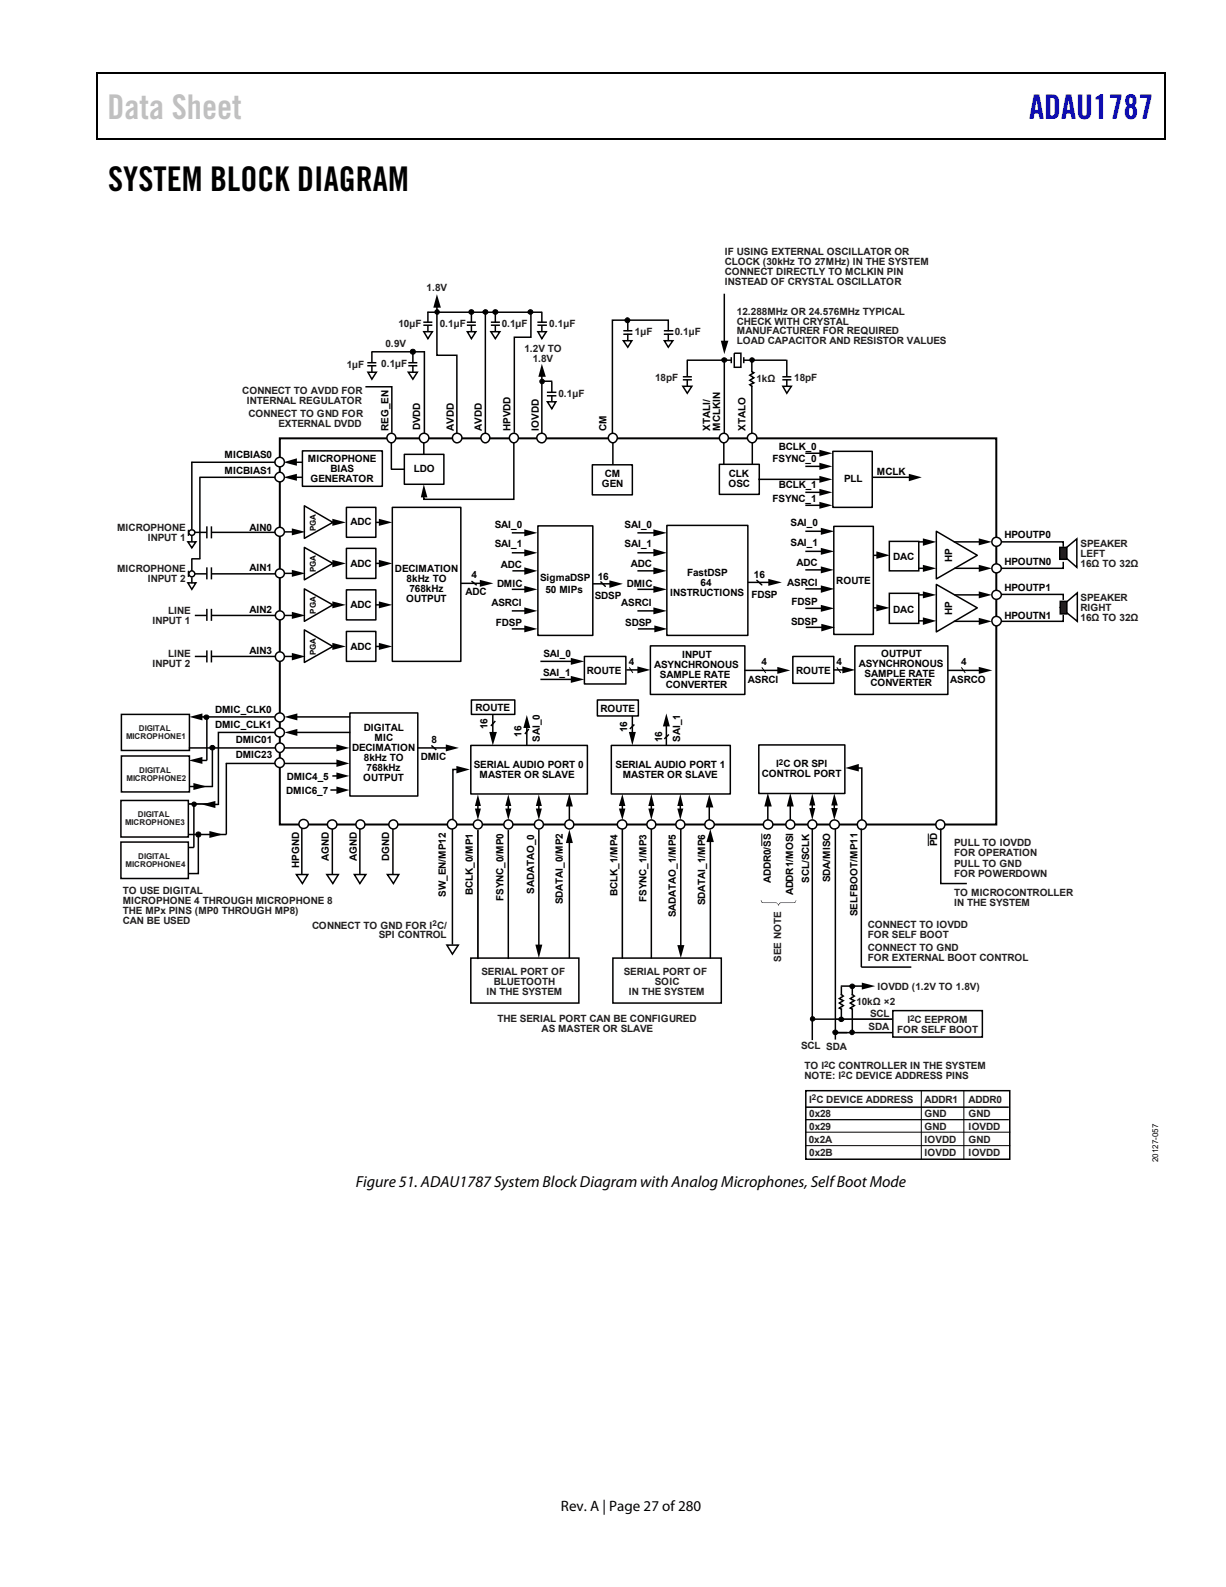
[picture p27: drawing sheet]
<svg xmlns="http://www.w3.org/2000/svg" width="216mm" height="279mm" viewBox="0 0 216 279" stroke-linecap="round" stroke-linejoin="round" font-family="sans-serif">
<defs><g id="words">
<text font-size="6" fill="#c0c0c0" x="18.9" y="21">Data Sheet</text>
<text font-size="6" fill="#00f" x="181.2" y="21">ADAU1787</text>
<text font-size="6" x="19" y="33.6">SYSTEM BLOCK DIAGRAM</text>
<text font-size="2.8" x="62.7" y="209">Figure 51. ADAU1787 System Block Diagram with Analog Microphones, Self Boot Mode</text>
<text font-size="2.6" x="98.8" y="266">Rev. A | Page 27 of 280</text>
<g font-size="1.8" fill="#231f20">
<text x="127.7" y="44.9">IF USING EXTERNAL OSCILLATOR OR</text>
<text x="127.7" y="46.7">CLOCK (30kHz TO 27MHz) IN THE SYSTEM</text>
<text x="75.1" y="51.3">1.8V</text>
<text x="127.7" y="48.4">CONNECT DIRECTLY TO MCLKIN PIN</text>
<text x="127.7" y="50.2">INSTEAD OF CRYSTAL OSCILLATOR</text>
<text x="70.2" y="57.6">10µF</text>
<text x="77.4" y="57.5">0.1µF</text>
<text x="88.3" y="57.6">0.1µF</text>
<text x="96.7" y="57.6">0.1µF</text>
<text x="111.8" y="59">1µF</text>
<text x="118.8" y="59">0.1µF</text>
<text x="129.8" y="55.4">12.288MHz OR 24.576MHz TYPICAL</text>
<text x="129.8" y="57.2">CHECK WITH CRYSTAL</text>
<text x="129.8" y="58.9">MANUFACTURER FOR REQUIRED</text>
<text x="61.1" y="64.8">1µF</text>
<text x="67.1" y="64.6">0.1µF</text>
<text x="67.9" y="61.1">0.9V</text>
<text x="92.4" y="61.9">1.2V TO</text>
<text x="93.8" y="63.6">1.8V</text>
<text x="129.8" y="60.6">LOAD CAPACITOR AND RESISTOR VALUES</text>
<text x="42.7" y="69.4">CONNECT TO AVDD FOR</text>
<text x="43.5" y="71.1">INTERNAL REGULATOR</text>
<text x="98.4" y="70">0.1µF</text>
<text x="115.4" y="67.1">18pF</text>
<text x="133.2" y="67.3">1kΩ</text>
<text x="139.9" y="67.1">18pF</text>
<text x="43.8" y="73.5">CONNECT TO GND FOR</text>
<text x="49" y="75.2">EXTERNAL DVDD</text>
<text x="20.6" y="93.5">MICROPHONE</text>
<text x="26" y="95.3">INPUT 1</text>
<text x="20.6" y="100.7">MICROPHONE</text>
<text x="190.3" y="96.3">SPEAKER</text>
<text x="190.3" y="98">LEFT</text>
<text x="190.3" y="99.8">16Ω TO 32Ω</text>
<text x="26" y="102.4">INPUT 2</text>
<text x="190.3" y="105.8">SPEAKER</text>
<text x="190.3" y="107.6">RIGHT</text>
<text x="26.9" y="109.9">INPUT 1</text>
<text x="29.6" y="108.1">LINE</text>
<text x="190.3" y="109.3">16Ω TO 32Ω</text>
<text x="26.9" y="117.4">INPUT 2</text>
<text x="29.6" y="115.7">LINE</text>
<text x="168" y="148.9">PULL TO IOVDD</text>
<text x="168" y="150.7">FOR OPERATION</text>
<text x="168" y="152.7">PULL TO GND</text>
<text x="168" y="154.5">FOR POWERDOWN</text>
<text x="21.6" y="157.4">TO USE DIGITAL</text>
<text x="21.6" y="159.1">MICROPHONE 4 THROUGH MICROPHONE 8</text>
<text x="21.6" y="160.9">THE MPx PINS (MP0 THROUGH MP8)</text>
<text x="168" y="157.7">TO MICROCONTROLLER</text>
<text x="168" y="159.4">IN THE SYSTEM</text>
<text x="21.6" y="162.6">CAN BE USED</text>
<text x="54.9" y="163.5">CONNECT TO GND FOR I C/</text>
<text x="66.7" y="165.2">SPI CONTROL</text>
<text x="152.8" y="163.4">CONNECT TO IOVDD</text>
<text x="152.8" y="165.1">FOR SELF BOOT</text>
<text x="152.8" y="167.5">CONNECT TO GND</text>
<text x="84.8" y="171.6">SERIAL PORT OF</text>
<text x="87" y="173.4">BLUETOOTH</text>
<text x="109.8" y="171.6">SERIAL PORT OF</text>
<text x="115.3" y="173.4">SOIC</text>
<text x="137.6" y="169.3" transform="rotate(-90 137.6 169.3)">SEE NOTE</text>
<text x="152.8" y="169.2">FOR EXTERNAL BOOT CONTROL</text>
<text x="85.7" y="175.1">IN THE SYSTEM</text>
<text x="87.6" y="179.9">THE SERIAL PORT CAN BE CONFIGURED</text>
<text x="110.7" y="175.1">IN THE SYSTEM</text>
<text x="150.8" y="176.9">10kΩ ×2</text>
<text x="153.2" y="179">SCL</text>
<text x="154.5" y="174.3">IOVDD (1.2V TO 1.8V)</text>
<text x="95.4" y="181.7">AS MASTER OR SLAVE</text>
<text x="141.1" y="184.7">SCL SDA</text>
<text x="153" y="181.4">SDA</text>
<text x="158" y="181.9">FOR SELF BOOT</text>
<text x="159.8" y="180.1">I C EEPROM</text>
<text x="141.7" y="188.3">TO I C CONTROLLER IN THE SYSTEM</text>
<text x="141.7" y="190">NOTE: I C DEVICE ADDRESS PINS</text>
<text x="142.5" y="194.2">I C DEVICE ADDRESS</text>
<text x="142.5" y="196.7">0x28</text>
<text x="162.8" y="194.2">ADDR1</text>
<text x="162.8" y="196.7">GND</text>
<text x="170.6" y="194.2">ADDR0</text>
<text x="170.6" y="196.7">GND</text>
<text x="142.4" y="201.2">0x2A</text>
<text x="142.5" y="198.9">0x29</text>
<text x="142.5" y="203.5">0x2B</text>
<text x="162.8" y="201.2">IOVDD</text>
<text x="162.8" y="203.5">IOVDD</text>
<text x="162.8" y="198.9">GND</text>
<text x="170.6" y="198.9">IOVDD</text>
<text x="170.6" y="203.5">IOVDD</text>
<text x="170.6" y="201.2">GND</text>
</g>
<g font-size="1.8">
<text x="68.4" y="75.9" transform="rotate(-90 68.4 75.9)">REG_EN</text>
<text x="74" y="75.8" transform="rotate(-90 74 75.8)">DVDD</text>
<text x="79.9" y="75.9" transform="rotate(-90 79.9 75.9)">AVDD</text>
<text x="84.9" y="75.9" transform="rotate(-90 84.9 75.9)">AVDD</text>
<text x="89.9" y="75.9" transform="rotate(-90 89.9 75.9)">HPVDD</text>
<text x="94.9" y="75.9" transform="rotate(-90 94.9 75.9)">IOVDD</text>
<text x="106.8" y="75.9" transform="rotate(-90 106.8 75.9)">CM</text>
<text x="125.1" y="75.9" transform="rotate(-90 125.1 75.9)">XTALI/</text>
<text x="126.8" y="75.9" transform="rotate(-90 126.8 75.9)">MCLKIN</text>
<text x="131.3" y="75.9" transform="rotate(-90 131.3 75.9)">XTALO</text>
<text x="39.6" y="80.7">MICBIAS0</text>
<text x="39.6" y="83.4">MICBIAS1</text>
<text x="54.2" y="81.4">MICROPHONE</text>
<text x="58.2" y="83.1">BIAS</text>
<text x="72.9" y="83.2">LDO</text>
<text x="106.5" y="84">CM</text>
<text x="128.4" y="84">CLK</text>
<text x="136" y="81.4">FSYNC_0</text>
<text x="137.1" y="79.1">BCLK_0</text>
<text x="154.4" y="83.6">MCLK</text>
<text x="54.7" y="84.9">GENERATOR</text>
<text x="106" y="85.7">GEN</text>
<text x="128.3" y="85.7">OSC</text>
<text x="136.1" y="88.4">FSYNC_1</text>
<text x="137.1" y="86">BCLK_1</text>
<text x="148.6" y="84.9">PLL</text>
<text x="44" y="93.4">AIN0</text>
<text x="61.7" y="92.5">ADC</text>
<text x="87.1" y="92.9">SAI_0</text>
<text x="110" y="92.9">SAI_0</text>
<text x="139.2" y="92.7">SAI_0</text>
<text x="176.9" y="94.7">HPOUTP0</text>
<text x="44" y="100.5">AIN1</text>
<text x="61.7" y="99.8">ADC</text>
<text x="69.6" y="100.7">DECIMATION</text>
<text x="83" y="101.7">4</text>
<text x="87.1" y="96.4">SAI_1</text>
<text x="88.2" y="99.9">ADC</text>
<text x="110" y="96.4">SAI_1</text>
<text x="111.1" y="99.8">ADC</text>
<text x="121" y="101.4">FastDSP</text>
<text x="132.8" y="101.8">16</text>
<text x="139.2" y="96.2">SAI_1</text>
<text x="140.3" y="99.6">ADC</text>
<text x="157.3" y="98.6">DAC</text>
<text x="167.7" y="99" transform="rotate(-90 167.7 99)">HP</text>
<text x="176.9" y="99.5">HPOUTN0</text>
<text x="44" y="107.8">AIN2</text>
<text x="61.7" y="107.1">ADC</text>
<text x="71.5" y="106">OUTPUT</text>
<text x="71.6" y="102.5">8kHz TO</text>
<text x="72.1" y="104.2">768kHz</text>
<text x="82" y="104.7">ADC</text>
<text x="86.5" y="106.7">ASRCI</text>
<text x="87.5" y="103.3">DMIC</text>
<text x="95.1" y="102.3">SigmaDSP</text>
<text x="96.1" y="104.3">50 MIPs</text>
<text x="104.7" y="105.5">SDSP</text>
<text x="105.3" y="102.1">16</text>
<text x="109.4" y="106.7">ASRCI</text>
<text x="110.4" y="103.3">DMIC</text>
<text x="118" y="104.9">INSTRUCTIONS</text>
<text x="123.4" y="103.1">64</text>
<text x="132.3" y="105.2">FDSP</text>
<text x="138.6" y="103.1">ASRCI</text>
<text x="139.4" y="106.6">FDSP</text>
<text x="147.3" y="102.8">ROUTE</text>
<text x="157.3" y="107.8">DAC</text>
<text x="176.9" y="104.1">HPOUTP1</text>
<text x="87.3" y="110.2">FDSP</text>
<text x="110.1" y="110.2">SDSP</text>
<text x="139.3" y="110">SDSP</text>
<text x="167.7" y="108.3" transform="rotate(-90 167.7 108.3)">HP</text>
<text x="176.9" y="109">HPOUTN1</text>
<text x="44" y="115.2">AIN3</text>
<text x="61.7" y="114.4">ADC</text>
<text x="95.7" y="119">SAI_1</text>
<text x="95.7" y="115.6">SAI_0</text>
<text x="103.4" y="118.6">ROUTE</text>
<text x="110.7" y="117.1">4</text>
<text x="115.2" y="117.6">ASYNCHRONOUS</text>
<text x="116.2" y="119.4">SAMPLE RATE</text>
<text x="120.1" y="115.9">INPUT</text>
<text x="134.1" y="117.1">4</text>
<text x="140.2" y="118.6">ROUTE</text>
<text x="147.3" y="117.1">4</text>
<text x="151.2" y="117.3">ASYNCHRONOUS</text>
<text x="152.3" y="119.1">SAMPLE RATE</text>
<text x="155.2" y="115.6">OUTPUT</text>
<text x="169.2" y="117.1">4</text>
<text x="37.9" y="125.6">DMIC_CLK0</text>
<text x="83.8" y="125.1">ROUTE</text>
<text x="105.7" y="125.3">ROUTE</text>
<text x="117.2" y="121.1">CONVERTER</text>
<text x="131.7" y="120.3">ASRCI</text>
<text x="153.3" y="120.9">CONVERTER</text>
<text x="167.3" y="120.3">ASRCO</text>
<text x="37.9" y="128.2">DMIC_CLK1</text>
<text x="41.5" y="130.9">DMIC01</text>
<text x="64.1" y="128.8">DIGITAL</text>
<text x="66" y="130.5">MIC</text>
<text x="76" y="130.7">8</text>
<text x="85.8" y="128.4" transform="rotate(-90 85.8 128.4)">16</text>
<text x="91.8" y="129.8" transform="rotate(-90 91.8 129.8)">16</text>
<text x="95" y="130.6" transform="rotate(-90 95 130.6)">SAI_0</text>
<text x="110.4" y="128.9" transform="rotate(-90 110.4 128.9)">16</text>
<text x="116.6" y="130.7" transform="rotate(-90 116.6 130.7)">16</text>
<text x="119.8" y="130.6" transform="rotate(-90 119.8 130.6)">SAI_1</text>
<text x="41.5" y="133.5">DMIC23</text>
<text x="50.5" y="137.4">DMIC4_5</text>
<text x="62" y="132.3">DECIMATION</text>
<text x="64" y="137.5">OUTPUT</text>
<text x="64.1" y="134">8kHz TO</text>
<text x="64.6" y="135.8">768kHz</text>
<text x="74.1" y="133.9">DMIC</text>
<text x="83.4" y="135.1">SERIAL AUDIO PORT 0</text>
<text x="84.5" y="136.9">MASTER OR SLAVE</text>
<text x="108.4" y="135.1">SERIAL AUDIO PORT 1</text>
<text x="109.7" y="136.9">MASTER OR SLAVE</text>
<text x="134.2" y="136.8">CONTROL PORT</text>
<text x="136.7" y="135.1">I C OR SPI</text>
<text x="50.4" y="139.8">DMIC6_7</text>
<text x="165" y="149" transform="rotate(-90 165 149)">PD</text>
<text x="52.7" y="152.8" transform="rotate(-90 52.7 152.8)">HPGND</text>
<text x="57.9" y="151.6" transform="rotate(-90 57.9 151.6)">AGND</text>
<text x="62.8" y="151.6" transform="rotate(-90 62.8 151.6)">AGND</text>
<text x="68.5" y="151.6" transform="rotate(-90 68.5 151.6)">DGND</text>
<text x="135.7" y="155.5" transform="rotate(-90 135.7 155.5)">ADDR0/SS</text>
<text x="142.5" y="155.4" transform="rotate(-90 142.5 155.4)">SCL/SCLK</text>
<text x="146.2" y="155.3" transform="rotate(-90 146.2 155.3)">SDA/MISO</text>
<text x="78.5" y="157.9" transform="rotate(-90 78.5 157.9)">SW_EN/MP12</text>
<text x="83.3" y="157.5" transform="rotate(-90 83.3 157.5)">BCLK_0/MP1</text>
<text x="88.7" y="158.6" transform="rotate(-90 88.7 158.6)">FSYNC_0/MP0</text>
<text x="94" y="157.3" transform="rotate(-90 94 157.3)">SADATAO_0</text>
<text x="99.1" y="159.2" transform="rotate(-90 99.1 159.2)">SDATAI_0/MP2</text>
<text x="108.7" y="157.7" transform="rotate(-90 108.7 157.7)">BCLK_1/MP4</text>
<text x="113.9" y="158.8" transform="rotate(-90 113.9 158.8)">FSYNC_1/MP3</text>
<text x="119" y="161.5" transform="rotate(-90 119 161.5)">SADATAO_1/MP5</text>
<text x="124.2" y="159.4" transform="rotate(-90 124.2 159.4)">SDATAI_1/MP6</text>
<text x="139.7" y="157.6" transform="rotate(-90 139.7 157.6)">ADDR1/MOSI</text>
<text x="151" y="161.3" transform="rotate(-90 151 161.3)">SELFBOOT/MP11</text>
</g>
<g font-size="1.4">
<text x="55.6" y="93.5" transform="rotate(-90 55.6 93.5)">PGA</text>
<text x="55.6" y="100.8" transform="rotate(-90 55.6 100.8)">PGA</text>
<text x="55.6" y="108.1" transform="rotate(-90 55.6 108.1)">PGA</text>
<text x="55.6" y="115.4" transform="rotate(-90 55.6 115.4)">PGA</text>
<text x="137.2" y="134.6">2</text>
<text x="204" y="204.6" transform="rotate(-90 204 204.6)">20127-057</text>
</g>
<g font-size="1.4" fill="#231f20">
<text x="22.2" y="130">MICROPHONE1</text>
<text x="24.4" y="128.6">DIGITAL</text>
<text x="22.3" y="137.5">MICROPHONE2</text>
<text x="24.5" y="136.1">DIGITAL</text>
<text x="24.3" y="143.8">DIGITAL</text>
<text x="22" y="145.2">MICROPHONE3</text>
<text x="22.1" y="152.7">MICROPHONE4</text>
<text x="24.3" y="151.3">DIGITAL</text>
<text x="76.2" y="163">2</text>
<text x="160.3" y="179.7">2</text>
<text x="145.1" y="187.8">2</text>
<text x="148.1" y="189.6">2</text>
<text x="143" y="193.7">2</text>
</g>
</g></defs>
<path d="M16.9 12.7h.2v1h-.2zM205.1 12.7h.2v1h-.2zM205.1 12.7h.2v.3h-.2zM82.3 24.4h.2v.3h-.2zM205.1 24.4h.2v.3h-.2z" fill="#000"/>
<path d="M16.9 12.8h188.2M17 13.7v11M205.2 13.7v11M205.1 24.5h-188.2" fill="none" stroke="#000" stroke-width=".25"/>
<path d="M74.5 57.3h1.6M74.5 56.7h1.6M75.4 54.9v1.9M75.4 57.3v1.2M132.4 63.5v12.8" fill="none" stroke="#000" stroke-width=".26"/>
<path d="M74.6 58.4h1.5l-.7 1.2z" fill="#fff" stroke="#000" stroke-width=".26"/>
<path d="M94.6 57.3h1.7M94.6 56.7h1.7M95.4 54.9v1.9M95.4 57.3v1.2" fill="none" stroke="#000" stroke-width=".26"/>
<path d="M94.7 58.4h1.5l-.8 1.2z" fill="#fff" stroke="#000" stroke-width=".26"/>
<path d="M82.2 57.3h1.6M82.2 56.7h1.6M83 54.9v1.9M83 57.3v1.2" fill="none" stroke="#000" stroke-width=".26"/>
<path d="M82.3 58.4h1.5l-.8 1.2z" fill="#fff" stroke="#000" stroke-width=".26"/>
<path d="M86.4 57.3h1.6M86.4 56.7h1.6M87.2 54.9v1.9M87.2 57.3v1.2" fill="none" stroke="#000" stroke-width=".26"/>
<path d="M86.4 58.4h1.6l-.8 1.2z" fill="#fff" stroke="#000" stroke-width=".26"/>
<g fill="#000" stroke="#000" stroke-width=".18">
<circle cx="77" cy="54.9" r=".39"/>
<circle cx="83" cy="54.9" r=".42"/>
<circle cx="85.5" cy="54.9" r=".41"/>
<circle cx="87.2" cy="54.9" r=".43"/>
<circle cx="93.4" cy="54.9" r=".41"/>
<circle cx="110.5" cy="56.4" r=".42"/>
<circle cx="72.7" cy="61.9" r=".45"/>
<circle cx="95.5" cy="67.2" r=".41"/>
<circle cx="127.6" cy="63.4" r=".42"/>
<circle cx="132.4" cy="63.4" r=".4"/>
</g>
<path d="M71.9 64.4h1.6M71.9 63.9h1.6M72.7 61.9v2M72.7 64.4v1.1M121 63.4h7.8M128.8 62.9v1M129.3 62.2h1.2v2.5h-1.2zM131 62.9v1M131 63.4h7.5" fill="none" stroke="#000" stroke-width=".26"/>
<path d="M71.9 65.5h1.6l-.8 1.3z" fill="#fff" stroke="#000" stroke-width=".26"/>
<path d="M64.7 64.4h1.6M64.7 63.9h1.6M65.5 61.9v2M65.5 64.4v1.1" fill="none" stroke="#000" stroke-width=".26"/>
<path d="M64.8 65.5h1.5l-.8 1.3z" fill="#fff" stroke="#000" stroke-width=".26"/>
<path d="M116.9 58.8h1.7M116.9 58.2h1.7M117.7 58.8v1.2M117.7 58.3v-1.9h-9.9v19.9" fill="none" stroke="#000" stroke-width=".26"/>
<path d="M117 60h1.5l-.8 1.1z" fill="#fff" stroke="#000" stroke-width=".26"/>
<path d="M109.8 58.8h1.6M109.8 58.2h1.6M110.6 56.4v1.9M110.6 58.8v1.2" fill="none" stroke="#000" stroke-width=".26"/>
<path d="M109.8 60h1.5l-.7 1.1z" fill="#fff" stroke="#000" stroke-width=".26"/>
<path d="M137.8 66.9h1.6M137.8 66.3h1.6M138.6 63.3v3M138.6 66.9v1.1" fill="none" stroke="#000" stroke-width=".26"/>
<path d="M137.9 68h1.5l-.8 1.2z" fill="#fff" stroke="#000" stroke-width=".26"/>
<path d="M120.2 66.9h1.6M120.2 66.3h1.6M121 63.3v3M121 66.9v1.1" fill="none" stroke="#000" stroke-width=".26"/>
<path d="M120.2 68h1.6l-.8 1.2z" fill="#fff" stroke="#000" stroke-width=".26"/>
<path d="M96.3 69.7h1.7M96.3 69.1h1.7M97.2 67.2v2M97.2 69.6v1.2" fill="none" stroke="#000" stroke-width=".26"/>
<path d="M96.4 70.7h1.5l-.7 1.3z" fill="#fff" stroke="#000" stroke-width=".26"/>
<path d="M132.2 65.4l.4 .2v2.3l-.4-.1z" fill="#fff"/>
<path d="M132.4 65.4l.4 .2-.8 .5 .8 .4-.8 .5 .8 .4-.8 .3 .4 .4" fill="none" stroke="#000" stroke-width=".26"/>
<path d="M68.2 154h2l-.9 1.6z" fill="#fff"/>
<path d="M68.2 154h2l-.9 1.6zM69.2 145.9v8" fill="none" stroke="#000" stroke-width=".26"/>
<path d="M78.7 166.4h2l-1 1.6z" fill="#fff"/>
<path d="M79.7 145.7v20.6M78.7 166.4h2l-1 1.6z" fill="none" stroke="#000" stroke-width=".26"/>
<path d="M62.4 154h2l-1 1.6z" fill="#fff"/>
<path d="M62.4 154h2l-1 1.6zM63.4 145.9v8" fill="none" stroke="#000" stroke-width=".26"/>
<path d="M57.6 154h2l-1 1.6z" fill="#fff"/>
<path d="M57.6 154h2l-1 1.6zM58.5 145.9v8" fill="none" stroke="#000" stroke-width=".26"/>
<path d="M52.2 154h2l-.9 1.6z" fill="#fff"/>
<g fill="none" stroke="#000" stroke-width=".26">
<path d="M49.8 93.6h2M51.8 84h1.5M51.8 81.4h1.5M53.6 89l5 3-5 2.8zM58.5 92h.5M61 89.3h5.2v5.3h-5.2zM66.2 92h1M69.1 89.3h12.1v27.1h-12.1zM94.7 92.6h9.7v19.3h-9.7zM156.6 95.3h5.2v5.2h-5.2zM49.8 100.9h2M49.8 108.4h2"/>
<path d="M49.8 115.6h2M156.6 104.5h5.2v5.2h-5.2zM61.6 125.5h12v14.6h-12zM52.2 154h2l-.9 1.6zM53.1 145.7v8.2"/>
</g>
<path d="M51.4 93l2.4 .6-2.4 .7zM49.9 84l2.4-.6v1.2zM49.9 81.4l2.4-.7v1.3zM58.5 91.3l2.4 .7-2.4 .6zM66.7 91.3l2.4 .7-2.4 .6zM51.4 100.3l2.4 .6-2.4 .7zM51.4 107.7l2.4 .7-2.4 .6zM51.4 115l2.4 .6-2.4 .7z" fill="#000"/>
<path d="M49.3 77.2h126.2v68h-126.2z" fill="none" stroke="#000" stroke-width=".35"/>
<circle cx="49.3" cy="93.6" r=".81" fill="#fff" stroke="#000" stroke-width=".26"/>
<path d="M53.6 96.4l5 2.8-5 2.9zM58.5 99.2h.5M61 96.5h5.2v5.3h-5.2zM66.2 99.2h1" fill="none" stroke="#000" stroke-width=".26"/>
<path d="M58.5 98.6l2.4 .6-2.4 .7zM66.7 98.6l2.4 .6-2.4 .7z" fill="#000"/>
<circle cx="49.3" cy="100.9" r=".79" fill="#fff" stroke="#000" stroke-width=".26"/>
<path d="M53.6 103.7l5 2.8-5 2.9zM58.5 106.5h.5M61 103.8h5.2v5.3h-5.2zM66.2 106.5h1" fill="none" stroke="#000" stroke-width=".26"/>
<path d="M58.5 105.9l2.4 .6-2.4 .6zM66.7 105.9l2.4 .6-2.4 .6z" fill="#000"/>
<circle cx="49.3" cy="108.3" r=".79" fill="#fff" stroke="#000" stroke-width=".26"/>
<path d="M53.6 110.9l5 2.9-5 2.8zM58.5 113.8h.5M61 111.2h5.2v5.2h-5.2zM66.2 113.8h1" fill="none" stroke="#000" stroke-width=".26"/>
<path d="M58.5 113.2l2.4 .6-2.4 .6zM66.7 113.2l2.4 .6-2.4 .6z" fill="#000"/>
<g fill="#fff" stroke="#000" stroke-width=".26">
<circle cx="49.3" cy="115.6" r=".82"/>
<circle cx="49.3" cy="126.3" r=".81"/>
</g>
<path d="M52 126.2h9.7" fill="none" stroke="#000" stroke-width=".26"/>
<path d="M50.1 126.2l2.3-.6v1.2z" fill="#000"/>
<circle cx="49.3" cy="128.9" r=".81" fill="#fff" stroke="#000" stroke-width=".26"/>
<path d="M49.8 131.7h9.9" fill="none" stroke="#000" stroke-width=".26"/>
<path d="M59.2 131.1l2.3 .6-2.3 .6z" fill="#000"/>
<circle cx="49.3" cy="131.6" r=".82" fill="#fff" stroke="#000" stroke-width=".26"/>
<path d="M49.8 134.4h9.9M58.5 136.6h1.2" fill="none" stroke="#000" stroke-width=".26"/>
<path d="M59.2 133.7l2.3 .7-2.3 .6zM59.2 136l2.3 .6-2.3 .6z" fill="#000"/>
<circle cx="49.3" cy="134.3" r=".82" fill="#fff" stroke="#000" stroke-width=".26"/>
<path d="M53.3 79.4h14v6.2h-14zM81.2 102.7h3.7M83.1 102.4l.8 .6M73.5 131.7h5.5M76 131.2l.8 .8" fill="none" stroke="#000" stroke-width=".26"/>
<path d="M84.5 102.1l2.4 .6-2.4 .6zM78.5 131.1l2.3 .6-2.3 .6z" fill="#000"/>
<g fill="#fff" stroke="#000" stroke-width=".26">
<circle cx="49.3" cy="81.4" r=".83"/>
<circle cx="49.3" cy="84" r=".82"/>
</g>
<path d="M82.9 131.2h20.5v8.6h-20.5zM84.2 141.5v1.2" fill="none" stroke="#000" stroke-width=".26"/>
<path d="M83.6 142.3h1.1l-.5 2.1zM84.2 139.9l.5 2h-1.1z" fill="#000"/>
<circle cx="84.1" cy="145.2" r=".8" fill="#fff" stroke="#000" stroke-width=".26"/>
<path d="M89.5 141.5v1.2" fill="none" stroke="#000" stroke-width=".26"/>
<path d="M89 142.3h1l-.5 2.1zM89.5 139.9l.5 2h-1z" fill="#000"/>
<circle cx="89.5" cy="145.2" r=".8" fill="#fff" stroke="#000" stroke-width=".26"/>
<path d="M94.9 141.5v1.2" fill="none" stroke="#000" stroke-width=".26"/>
<path d="M94.4 142.3h1l-.5 2.1zM94.9 139.9l.5 2h-1z" fill="#000"/>
<circle cx="94.9" cy="145.2" r=".8" fill="#fff" stroke="#000" stroke-width=".26"/>
<path d="M100.3 141.5v3.1" fill="none" stroke="#000" stroke-width=".26"/>
<path d="M100.3 139.7l.6 2.3h-1.2z" fill="#000"/>
<circle cx="100.3" cy="145.2" r=".8" fill="#fff" stroke="#000" stroke-width=".26"/>
<path d="M107.7 131.2h20.9v8.6h-20.9zM109.6 141.5v1.2" fill="none" stroke="#000" stroke-width=".26"/>
<path d="M109 142.3h1.1l-.5 2.1zM109.6 139.8l.5 2.1h-1.1z" fill="#000"/>
<circle cx="109.6" cy="145.2" r=".82" fill="#fff" stroke="#000" stroke-width=".26"/>
<path d="M114.7 141.5v1.2" fill="none" stroke="#000" stroke-width=".26"/>
<path d="M114.2 142.3h1l-.5 2.1zM114.7 139.8l.5 2.1h-1z" fill="#000"/>
<circle cx="114.7" cy="145.2" r=".79" fill="#fff" stroke="#000" stroke-width=".26"/>
<path d="M119.8 141.5v1.2" fill="none" stroke="#000" stroke-width=".26"/>
<path d="M119.3 142.3h1l-.5 2.1zM119.8 139.8l.5 2.1h-1z" fill="#000"/>
<circle cx="119.8" cy="145.2" r=".8" fill="#fff" stroke="#000" stroke-width=".26"/>
<path d="M124.9 141.7v2.9" fill="none" stroke="#000" stroke-width=".26"/>
<path d="M124.9 139.9l.7 2.3h-1.3z" fill="#000"/>
<circle cx="125" cy="145.2" r=".82" fill="#fff" stroke="#000" stroke-width=".26"/>
<path d="M83 123.2h7.7v2.6h-7.7zM86.8 125.8v3.5M87.2 126.9l-.8 .9M92.8 127.7v3.5M93.1 128.3l-.7 .9M105.2 123.2h7.2v2.8h-7.2zM111.4 126v3.3M111.7 127.6l-.8 .7M117.3 127.4v3.8M117.8 129.3l-.8 .8M133.6 131.1h15.2v8.6h-15.2zM135.2 141.5v3" fill="none" stroke="#000" stroke-width=".26"/>
<path d="M86.2 128.9h1.3l-.7 2.3zM92.8 125.9l.6 2.3h-1.2zM110.7 128.9h1.3l-.6 2.3zM117.3 125.6l.7 2.3h-1.3zM135.2 139.6l.7 2.4h-1.3z" fill="#000"/>
<circle cx="135.3" cy="145.2" r=".82" fill="#fff" stroke="#000" stroke-width=".26"/>
<path d="M139.2 141.5v3" fill="none" stroke="#000" stroke-width=".26"/>
<path d="M139.2 139.6l.6 2.4h-1.2z" fill="#000"/>
<circle cx="139.2" cy="145.2" r=".8" fill="#fff" stroke="#000" stroke-width=".26"/>
<path d="M143 141.5v1.2" fill="none" stroke="#000" stroke-width=".26"/>
<path d="M142.5 142.3h1.1l-.6 2.1zM143 139.7l.6 2.1h-1.1z" fill="#000"/>
<circle cx="143.1" cy="145.2" r=".8" fill="#fff" stroke="#000" stroke-width=".26"/>
<path d="M146.9 141.5v1.2" fill="none" stroke="#000" stroke-width=".26"/>
<path d="M146.4 142.3h1.1l-.6 2.1zM146.9 139.7l.6 2.1h-1.1z" fill="#000"/>
<circle cx="147" cy="145.2" r=".82" fill="#fff" stroke="#000" stroke-width=".26"/>
<path d="M150.8 135.2h1v9.4" fill="none" stroke="#000" stroke-width=".26"/>
<path d="M148.9 135.2l2.3-.7v1.3z" fill="#000"/>
<g fill="#fff" stroke="#000" stroke-width=".26">
<circle cx="151.8" cy="145.2" r=".82"/>
<circle cx="165.6" cy="145.2" r=".82"/>
</g>
<g fill="none" stroke="#000" stroke-width=".26">
<path d="M71.2 80h7v5.3h-7zM74.6 77.7v2.3M90.5 77.6v10.3h-15.9v-.8M90.1 93.8h2.6M90.1 97.3h2.6M112.2 93.8h3.3M112.2 97.3h3.3M117.4 92.5h14.3v19.4h-14.3zM90.1 103.8h2.6M90.1 107.5h2.6M90.1 110.7h2.6M90.2 100.5h2.5"/>
<path d="M95.2 116.4h5.8M95.2 119.6h5.8M102.9 115.6h7.3v4.8h-7.3zM104.4 102.8h3.3M105.8 102.4l.8 .8M112.2 100.5h3.3M112.2 103.8h3.3M112.2 107.5h3.3M112.3 110.7h3.3M114.5 113.7h16.7v8.6h-16.7zM131.1 118h6.2M131.7 102.5h4"/>
<path d="M133.3 102.2l.9 .8M52 128.9h9.7"/>
</g>
<g fill="#000">
<path d="M74.6 85.3l.7 2.3h-1.2zM92.3 93.2l2.3 .6-2.3 .6zM92.3 96.7l2.3 .6-2.3 .7zM115.1 93.2l2.3 .6-2.3 .6zM115.1 96.6l2.3 .7-2.3 .7zM92.3 99.9l2.3 .6-2.3 .7zM92.3 103.1l2.3 .7-2.3 .6zM92.3 106.9l2.3 .6-2.3 .7zM92.3 110.1l2.3 .6-2.3 .6zM100.5 115.8l2.4 .6-2.4 .7zM107.3 102.2l2.4 .6-2.4 .7zM115.1 99.9l2.3 .6-2.3 .6z"/>
<path d="M115.1 103.1l2.3 .7-2.3 .6zM115.1 106.9l2.3 .6-2.3 .7zM115.2 110.1l2.3 .6-2.3 .6zM135.3 101.9l2.4 .6-2.4 .6zM136.9 117.4l2.3 .6-2.3 .6zM50.1 128.9l2.3-.6v1.3zM100.5 119l2.4 .6-2.4 .6z"/>
</g>
<g fill="#fff" stroke="#000" stroke-width=".26">
<circle cx="69.3" cy="145.2" r=".8"/>
<circle cx="63.5" cy="145.2" r=".79"/>
<circle cx="58.5" cy="145.2" r=".83"/>
<circle cx="53.5" cy="145.1" r=".82"/>
</g>
<g fill="none" stroke="#000" stroke-width=".26">
<path d="M107.9 77.8v3.9M127.5 77.7v4M132.5 77.7v4M141.8 79.8h2.9M146.7 79.5h6.9v9.8h-6.9zM104.3 81.8h7.1v5.3h-7.1zM126.7 81.7h7v5.3h-7zM133.5 84.4h11.2M141.8 82.1h2.9M141.8 86.7h2.9M141.8 89h2.9M141.8 93.5h3.2"/>
<path d="M141.8 97.1h3.2M146.8 92.7h7v19h-7zM153.7 84h6.7M153.8 97.8h1M161.7 95.4h1.2M164.9 93.5l7.2 4.3-7.2 4.1zM168 95.4h4.8M110.3 117.9h2.4M139.6 115.6h7.2v4.7h-7.2zM141.8 100.3h3.2M141.8 103.7h3.2M141.8 107.1h3.2"/>
<path d="M141.9 110.4h3.2M146.8 117.9h1.9M150.5 113.7h16.4v8.6h-16.4zM153.8 107h1M161.7 100.1h1.2M161.7 104.7h1.2M161.7 109.3h1.2M164.9 102.9l7.2 4.1-7.2 4.3zM166.9 118h5.9M168 109.4h4.8M168.1 100.1h4.7M168.1 104.7h4.7"/>
<path d="M80.8 135.5h-1v9"/>
</g>
<g fill="#000">
<path d="M144.3 83.8l2.3 .6-2.3 .6zM144.3 79.2l2.3 .6-2.3 .6zM144.3 81.5l2.3 .6-2.3 .6zM144.3 86.1l2.3 .6-2.3 .6zM144.3 88.3l2.3 .7-2.3 .6zM144.5 92.9l2.4 .6-2.4 .7zM144.5 96.5l2.4 .6-2.4 .6zM154.3 97.1l2.4 .7-2.4 .6zM160 83.4l2.3 .6-2.3 .7zM162.5 94.8l2.4 .6-2.4 .7zM172.4 94.8l2.3 .6-2.3 .6zM112.2 117.3l2.3 .6-2.3 .7z"/>
<path d="M144.5 99.7l2.3 .6-2.3 .6zM144.5 103.1l2.4 .6-2.4 .7zM144.5 106.5l2.4 .6-2.4 .6zM144.6 109.8l2.4 .6-2.4 .8zM148.3 117.3l2.3 .6-2.3 .7zM154.3 106.4l2.4 .6-2.4 .6zM162.5 99.4l2.4 .7-2.4 .6zM162.5 104.1l2.4 .6-2.4 .6zM162.5 108.7l2.4 .6-2.4 .7zM172.4 104.1l2.3 .6-2.3 .6zM172.4 108.8l2.3 .6-2.3 .6zM172.4 99.4l2.3 .7-2.3 .6z"/>
<path d="M172.4 117.4l2.4 .6-2.4 .6zM80.4 134.9l2.3 .6-2.3 .7z"/>
</g>
<path d="M110.8 117.5l.6 1M134.2 117.5l.7 1M147.4 117.5l.7 1M169.3 117.5l.7 1" fill="none" stroke="#000" stroke-width=".18"/>
<circle cx="79.6" cy="145.1" r=".85" fill="#fff" stroke="#000" stroke-width=".26"/>
<path d="M68.9 77.7v4.9h2.2" fill="none" stroke="#000" stroke-width=".26"/>
<g fill="#fff" stroke="#000" stroke-width=".26">
<circle cx="74.7" cy="77.1" r=".84"/>
<circle cx="80.5" cy="77.1" r=".85"/>
<circle cx="85.4" cy="77.1" r=".81"/>
<circle cx="90.5" cy="77.1" r=".82"/>
<circle cx="95.4" cy="77.1" r=".83"/>
<circle cx="127.5" cy="77.1" r=".82"/>
<circle cx="132.5" cy="77.1" r=".83"/>
<circle cx="107.9" cy="77.1" r=".81"/>
<circle cx="68.9" cy="77.1" r=".81"/>
<circle cx="175.5" cy="95.4" r=".83"/>
<circle cx="175.5" cy="100.1" r=".83"/>
<circle cx="175.5" cy="104.7" r=".83"/>
<circle cx="175.5" cy="109.3" r=".85"/>
</g>
<path d="M33.7 81.4h14.8M34.3 93.7h2.1M35.1 84h13.4M37 93.7h11.5M34.3 108.4h2.1M34.3 115.6h2.1M37 101h11.5M37 108.4h11.5M37 115.6h11.5" fill="none" stroke="#000" stroke-width=".26"/>
<circle cx="33.8" cy="93.8" r=".51" fill="#fff"/>
<circle cx="33.8" cy="93.8" r=".51" fill="none" stroke="#000" stroke-width=".26"/>
<circle cx="33.8" cy="101" r=".52" fill="#fff"/>
<circle cx="33.8" cy="101" r=".52" fill="none" stroke="#000" stroke-width=".26"/>
<g fill="#fff" stroke="#000" stroke-width=".26">
<path d="M33.1 95.4h1.4l-.7 1.1z"/>
<path d="M33.1 102.6h1.4l-.7 1.2z"/>
</g>
<path d="M33.2 93.3v1z" fill="#231f20"/>
<path d="M33.2 93.3v1" fill="none" stroke="#000" stroke-width=".18"/>
<path d="M33.7 98.4h1.6M33.8 81.3v11.9M33.8 94.3v1.1M33.8 98.4v2.1M35.2 84v14.4M34.3 101h2.1" fill="none" stroke="#000" stroke-width=".26"/>
<path d="M33.2 100.5v1.1z" fill="#231f20"/>
<path d="M33.2 100.5v1.1M163.5 146.7v2.2" fill="none" stroke="#000" stroke-width=".18"/>
<g fill="none" stroke="#000" stroke-width=".26">
<path d="M36.4 92.7v2.1M36.4 99.9v2.1M37.2 92.7v2.1M37.2 99.9v2.1M186.7 97.3l2.9-2.4v5zM33.8 101.6v1.1M36.4 107.2v2.1M36.4 114.5v2.1M37.2 107.2v2.1M37.2 114.5v2.1M84.2 146.1v22.7M89.5 146.1v22.7"/>
<path d="M109.6 145.9v22.9M114.7 145.9v22.9M165.7 145.9v9.7h4.6M82.9 168.7h19v7.9h-19zM107.9 168.7h19.1v7.9h-19.1z"/>
</g>
<path d="M36.4 93.7h.8M36.4 100.9h.8M36.4 108.2h.8M36.4 115.6h.8" fill="none" stroke="#fff" stroke-width=".7" stroke-linecap="butt"/>
<path d="M84.2 146.1v22.7M109.6 145.9v22.9" fill="none" stroke="#231f20" stroke-width=".18"/>
<path d="M186.6 96.4h1.3v2.1h-1.3z" fill="#231f20"/>
<path d="M186.6 96.4h1.3v2.1h-1.3zM186.7 106.9l3-2.5v5z" fill="none" stroke="#000" stroke-width=".26"/>
<path d="M186.7 105.9h1.2v2.2h-1.2z" fill="#231f20"/>
<g fill="none" stroke="#000" stroke-width=".26">
<path d="M75.3 55h1.5M76.9 53.7v1.5M85.5 55v21.3M93.5 55v4.4h-2.9v16.8M95.4 55h-18.5v7.5h3.6v13.8M127.6 51.7v8.7M64.3 68.1h4.7v8.1M65.4 61.9h9.4M74.7 61.8v14.6M95.4 66v1.5M97.3 67.1h-1.9v9.2M127.6 63.1v13.2"/>
<path d="M176.3 95.4h10.9v.9M187.2 98.9v1.2h-11M176.3 104.6h10.9v1M186.7 105.9h1.2v2.2h-1.2zM187.2 108.2v1.2h-10.9M94.9 146v20.7M100.3 148v20.7M119.9 145.9v20.9M125.1 147.9v20.9M143 145.8v33.4M147.1 145.9v37.1M151.7 145.9v24.4h8.8"/>
<path d="M143 179.3v3.8M143 179.4h14.1M148.1 173.6h4.1M148.2 173.7v5.7M150.1 173.6v8.1M157.2 177.9h15.8v4.7h-15.8zM147 181.8h10.2"/>
</g>
<path d="M76.9 51.8l.7 2.4h-1.3zM126.9 60h1.4l-.7 2.4zM95.4 64.1l.7 2.2h-1.3zM100.3 146l.6 2.4h-1.2zM125.1 145.9l.6 2.4h-1.3zM94.3 166.3h1.2l-.6 2.4zM119.3 166.4h1.2l-.6 2.3zM151.8 173l2.3 .6-2.3 .6z" fill="#000"/>
<path d="M74.7 61.8v14.6M147 179.4h10.1" fill="none" stroke="#231f20" stroke-width=".18"/>
<g fill="#000" stroke="#000" stroke-width=".18">
<circle cx="143.1" cy="179.4" r=".4"/>
<circle cx="148.2" cy="179.5" r=".42"/>
<circle cx="150.1" cy="173.6" r=".43"/>
<circle cx="147.1" cy="181.8" r=".42"/>
<circle cx="150" cy="181.8" r=".41"/>
</g>
<path d="M149.9 175.1l.4 .2v2.4l-.4-.2z" fill="#fff"/>
<path d="M150.1 175l.4 .4-.8 .4 .8 .4-.8 .4 .8 .4-.8 .5 .4 .2" fill="none" stroke="#000" stroke-width=".26"/>
<path d="M148 175.1l.3 .2v2.4l-.3-.2z" fill="#fff"/>
<g fill="none" stroke="#000" stroke-width=".26">
<path d="M21.4 125.8h12v6.3h-12zM21.4 133.1h12v6.3h-12zM33.3 131.7h15.3M33.4 138.5h4.1M35.3 126.2h13.1M36.4 126.2v7.7h-1.2M37.4 131.6v7M39.8 134.4h8.7M39.9 134.3v12.6h-6.7M48.5 128.9h-10v12.8M58.2 139.1h1.1M21.3 140.9h11.9v6.5h-11.9z"/>
<path d="M21.3 148.3h11.9v6.4h-11.9zM33.2 141.5h3.4M34.1 141.5v7.7h-.8M34.9 147v6.8h-1.6M37.5 141.6h1M148.2 175l.3 .4-.7 .4 .7 .4-.7 .4 .7 .4-.7 .5 .4 .2M141.9 194.9h35.8M141.9 192h35.9v12.1h-35.9z"/>
</g>
<path d="M33.2 141.5h3.4M141.9 197.1h35.8" fill="none" stroke="#231f20" stroke-width=".18"/>
<path d="M134.2 146.7v2.2M141.9 197.1h35.8M141.9 199.3h36M162.2 192v12.2M169.7 192v12.2M141.9 201.7h36" fill="none" stroke="#000" stroke-width=".18"/>
<g fill="#000">
<path d="M34.1 137.9l2.3 .6-2.3 .6zM33.4 126.2l2.2-.6v1.2zM33.3 133.9l2.3-.6v1.2zM59.2 138.5l2.3 .6-2.3 .7zM34.9 146.9h.1l-.1 .4zM36.9 146.3l2.3 .6-2.3 .6zM35.6 141.6l2.3-.6v1.3zM134 158.5a.6 .6 0 0 0 .7 .4h2l.3 .2 .1 .2a.52 .52 0 0 1 .6-.4h1.9a.57 .57 0 0 0 .6-.4 .6 .6 0 0 1-.8 .5h-1.3a.66 .66 0 0 0-1 .4 .95 .95 0 0 0-1.1-.4h-1.7z"/>
<path d="M34.9 146.9h.1l-.1 .4zM34.9 146.9l-.1 .2 .2 .1v-.3z"/>
</g>
<g fill="#000" stroke="#000" stroke-width=".18">
<circle cx="36.4" cy="126.3" r=".42"/>
<circle cx="37.4" cy="131.6" r=".43"/>
<circle cx="34.2" cy="141.6" r=".4"/>
<circle cx="34.9" cy="146.9" r=".45"/>
</g>
<use href="#words"/>
</svg>
